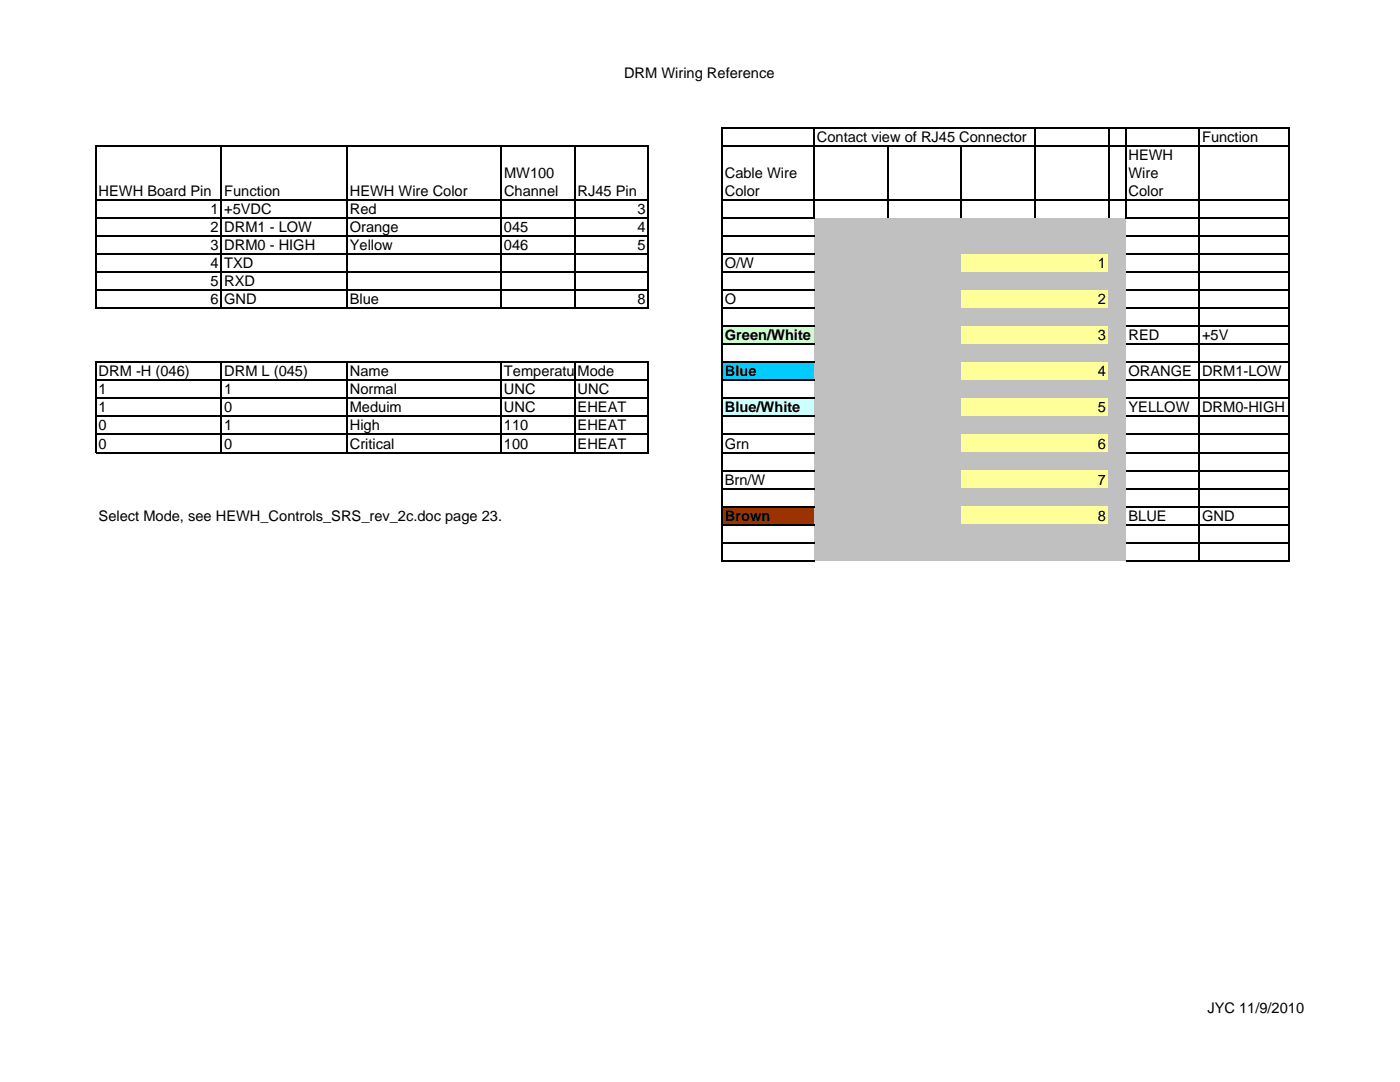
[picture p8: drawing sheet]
<svg xmlns="http://www.w3.org/2000/svg" width="279mm" height="216mm" viewBox="0 0 279 216" stroke-linecap="round" stroke-linejoin="round" font-family="sans-serif">
<defs><g id="words">
<g font-size="2.9">
<text x="124.5" y="15.7">DRM Wiring Reference</text>
<text x="163" y="28.3">Contact view of RJ45 Connector</text>
<text x="239.9" y="28.3">Function</text>
<text x="100.6" y="35.5">MW100</text>
<text x="144.7" y="35.5">Cable Wire</text>
<text x="225.2" y="31.9">HEWH</text>
<text x="225.2" y="35.5">Wire</text>
<text x="19.7" y="39.1">HEWH Board Pin</text>
<text x="44.7" y="39.1">Function</text>
<text x="69.8" y="39.1">HEWH Wire Color</text>
<text x="100.6" y="39.1">Channel</text>
<text x="115.3" y="39.1">RJ45 Pin</text>
<text x="144.7" y="39.1">Color</text>
<text x="225.2" y="39.1">Color</text>
<text x="42" y="42.7">1 +5VDC</text>
<text x="42" y="46.3">2 DRM1 - LOW</text>
<text x="69.8" y="42.7">Red</text>
<text x="69.8" y="46.3">Orange</text>
<text x="100.6" y="46.3">045</text>
<text x="127.3" y="42.7">3</text>
<text x="127.3" y="46.3">4</text>
<text x="42" y="49.9">3 DRM0 - HIGH</text>
<text x="42" y="53.5">4 TXD</text>
<text x="69.8" y="49.9">Yellow</text>
<text x="100.6" y="49.9">046</text>
<text x="127.2" y="49.9">5</text>
<text x="144.7" y="53.5">O/W</text>
<text x="219.1" y="53.5">1</text>
<text x="42" y="57.1">5 RXD</text>
<text x="42" y="60.7">6 GND</text>
<text x="69.8" y="60.7">Blue</text>
<text x="127.3" y="60.7">8</text>
<text x="144.7" y="60.7">O</text>
<text x="219.1" y="60.7">2</text>
<text x="144.7" y="67.9">Green/White</text>
<text x="219.1" y="67.9">3</text>
<text x="225.2" y="67.9">RED</text>
<text x="239.9" y="67.9">+5V</text>
<text x="19.7" y="75.1">DRM -H (046)</text>
<text x="44.7" y="75.1">DRM L (045)</text>
<text x="69.8" y="75.1">Name</text>
<text x="100.6" y="75.1">Temperatu Mode</text>
<text x="144.7" y="75.1">Blue</text>
<text x="219.1" y="75.1">4</text>
<text x="225.2" y="75.1">ORANGE DRM1-LOW</text>
<text x="19.7" y="78.7">1</text>
<text x="19.7" y="82.3">1</text>
<text x="44.7" y="78.7">1</text>
<text x="44.7" y="82.3">0</text>
<text x="69.8" y="78.7">Normal</text>
<text x="69.8" y="82.3">Meduim</text>
<text x="100.6" y="78.7">UNC</text>
<text x="100.6" y="82.3">UNC</text>
<text x="115.3" y="78.7">UNC</text>
<text x="115.3" y="82.3">EHEAT</text>
<text x="144.7" y="82.3">Blue/White</text>
<text x="219.1" y="82.3">5</text>
<text x="225.2" y="82.3">YELLOW</text>
<text x="239.9" y="82.3">DRM0-HIGH</text>
<text x="19.7" y="85.9">0</text>
<text x="19.7" y="89.5">0</text>
<text x="44.7" y="85.9">1</text>
<text x="44.7" y="89.5">0</text>
<text x="69.8" y="85.9">High</text>
<text x="69.8" y="89.5">Critical</text>
<text x="100.6" y="85.9">110</text>
<text x="100.6" y="89.5">100</text>
<text x="115.3" y="85.9">EHEAT</text>
<text x="115.3" y="89.5">EHEAT</text>
<text x="144.6" y="89.5">Grn</text>
<text x="219.1" y="89.5">6</text>
<text x="144.7" y="96.7">Brn/W</text>
<text x="219.1" y="96.7">7</text>
<text x="19.7" y="103.9">Select Mode, see HEWH_Controls_SRS_rev_2c.doc page 23.</text>
<text x="144.7" y="103.9">Brown</text>
<text x="219.1" y="103.9">8</text>
<text x="225.2" y="103.9">BLUE</text>
<text x="239.9" y="103.9">GND</text>
<text x="241" y="202.1">JYC 11/9/2010</text>
</g>
</g></defs>
<g fill="#c0c0c0">
<path d="M162.5 43.5h62.2v7.3h-62.2z"/>
<path d="M162.5 50.7h29.4v3.7h-29.4z"/>
</g>
<path d="M191.9 50.7h29.4v3.7h-29.4z" fill="#ffff9a"/>
<g fill="#c0c0c0">
<path d="M221.2 50.7h3.5v3.7h-3.5z"/>
<path d="M162.5 54.3h62.2v3.7h-62.2z"/>
<path d="M162.5 57.9h29.4v3.7h-29.4z"/>
</g>
<path d="M191.9 57.9h29.4v3.7h-29.4z" fill="#ffff9a"/>
<g fill="#c0c0c0">
<path d="M221.2 57.9h3.5v3.7h-3.5z"/>
<path d="M162.5 61.5h62.2v3.7h-62.2z"/>
</g>
<path d="M144.1 65.1h18.4v3.6h-18.4z" fill="#cfc"/>
<path d="M162.5 65.1h29.4v3.6h-29.4z" fill="#c0c0c0"/>
<path d="M191.9 65.1h29.4v3.6h-29.4z" fill="#ffff9a"/>
<g fill="#c0c0c0">
<path d="M221.2 65.1h3.5v3.6h-3.5z"/>
<path d="M162.5 68.7h62.2v3.6h-62.2z"/>
</g>
<path d="M144.1 72.3h18.4v3.6h-18.4z" fill="#0cf"/>
<path d="M162.5 72.3h29.4v3.6h-29.4z" fill="#c0c0c0"/>
<path d="M191.9 72.3h29.4v3.6h-29.4z" fill="#ffff9a"/>
<g fill="#c0c0c0">
<path d="M221.2 72.3h3.5v3.6h-3.5z"/>
<path d="M162.5 75.9h62.2v3.6h-62.2z"/>
</g>
<path d="M144.1 79.5h18.4v3.6h-18.4z" fill="#cff"/>
<path d="M162.5 79.5h29.4v3.6h-29.4z" fill="#c0c0c0"/>
<path d="M191.9 79.5h29.4v3.6h-29.4z" fill="#ffff9a"/>
<g fill="#c0c0c0">
<path d="M221.2 79.5h3.5v3.6h-3.5z"/>
<path d="M162.5 83.1h62.2v3.6h-62.2z"/>
<path d="M162.5 86.7h29.4v3.6h-29.4z"/>
</g>
<path d="M191.9 86.7h29.4v3.6h-29.4z" fill="#ffff9a"/>
<g fill="#c0c0c0">
<path d="M221.2 86.7h3.5v3.6h-3.5z"/>
<path d="M162.5 90.3h62.2v3.6h-62.2z"/>
<path d="M162.5 93.9h29.4v3.6h-29.4z"/>
</g>
<path d="M191.9 93.9h29.4v3.6h-29.4z" fill="#ffff9a"/>
<g fill="#c0c0c0">
<path d="M221.2 93.9h3.5v3.6h-3.5z"/>
<path d="M162.5 97.5h62.2v3.6h-62.2z"/>
</g>
<path d="M144.1 101.1h18.4v3.6h-18.4z" fill="#9a3300"/>
<path d="M162.5 101.1h29.4v3.6h-29.4z" fill="#c0c0c0"/>
<path d="M191.9 101.1h29.4v3.6h-29.4z" fill="#ffff9a"/>
<g fill="#c0c0c0">
<path d="M221.2 101.1h3.5v3.6h-3.5z"/>
<path d="M162.5 104.7h62.2v3.6h-62.2z"/>
<path d="M162.5 108.3h62.2v3.6h-62.2z"/>
</g>
<g fill="none" stroke="#000" stroke-width=".25">
<path d="M19.1 29v32.6M19.3 29.1h110.2M19.3 39.9h110.2M44.2 29.3v32.3M69.3 29.3v32.3M100 29.3v32.3M114.7 29.3v32.3M129.4 29.3v32.3M144.1 25.4v86.6M144.2 29.1h113.2M144.2 39.9h113.2M144.2 25.5h113.2"/>
<path d="M162.5 25.7v17.9M177.2 29.3v14.3M191.9 29.3v14.3M206.5 25.7v17.9M221.2 25.7v17.9M224.7 25.7v17.9M239.4 25.7v86.3M257.3 25.7v86.3M19.3 43.5h110.2M19.3 47.1h110.2M19.3 50.7h110.2M19.3 54.3h110.2"/>
<path d="M19.3 57.9h110.2M144.2 43.5h18.4M144.2 47.1h18.3M144.2 50.7h18.3M144.2 54.3h18.3M144.2 57.9h18.3M224.7 47.1h32.7M224.7 50.7h32.7M224.7 54.3h32.7M224.7 57.9h32.7M224.8 43.5h32.6M19.1 72.2v18.2"/>
<path d="M19.3 61.5h110.2M19.3 72.3h110.2M19.3 75.9h110.2M19.3 79.5h110.2M44.2 72.4v18M69.3 72.4v18M100 72.4v18M114.7 72.4v18M129.4 72.4v18M144.2 61.5h18.3M144.2 65.1h18.3M144.2 68.7h18.3"/>
<path d="M144.2 72.3h18.3M144.2 75.9h18.3M144.2 79.5h18.3M224.7 61.5h32.7M224.7 65.1h32.7M224.7 68.7h32.7M224.7 72.3h32.7M224.7 75.9h32.7M224.7 79.5h32.7M19.3 83.1h110.2M19.3 86.7h110.2M19.3 90.3h110.2"/>
<path d="M144.2 83.1h18.3M144.2 86.7h18.3M144.2 90.3h18.3M144.2 93.9h18.3M144.2 97.5h18.3M224.7 83.1h32.7M224.7 86.7h32.7M224.7 90.3h32.7M224.7 93.9h32.7M224.7 97.5h32.7M144.2 101.1h18.3M144.2 104.7h18.3"/>
<path d="M144.2 108.3h18.3M144.2 111.9h18.3M224.7 101.1h32.7M224.7 104.7h32.7M224.7 108.3h32.7M224.7 111.9h32.7"/>
</g>
<use href="#words"/>
</svg>
